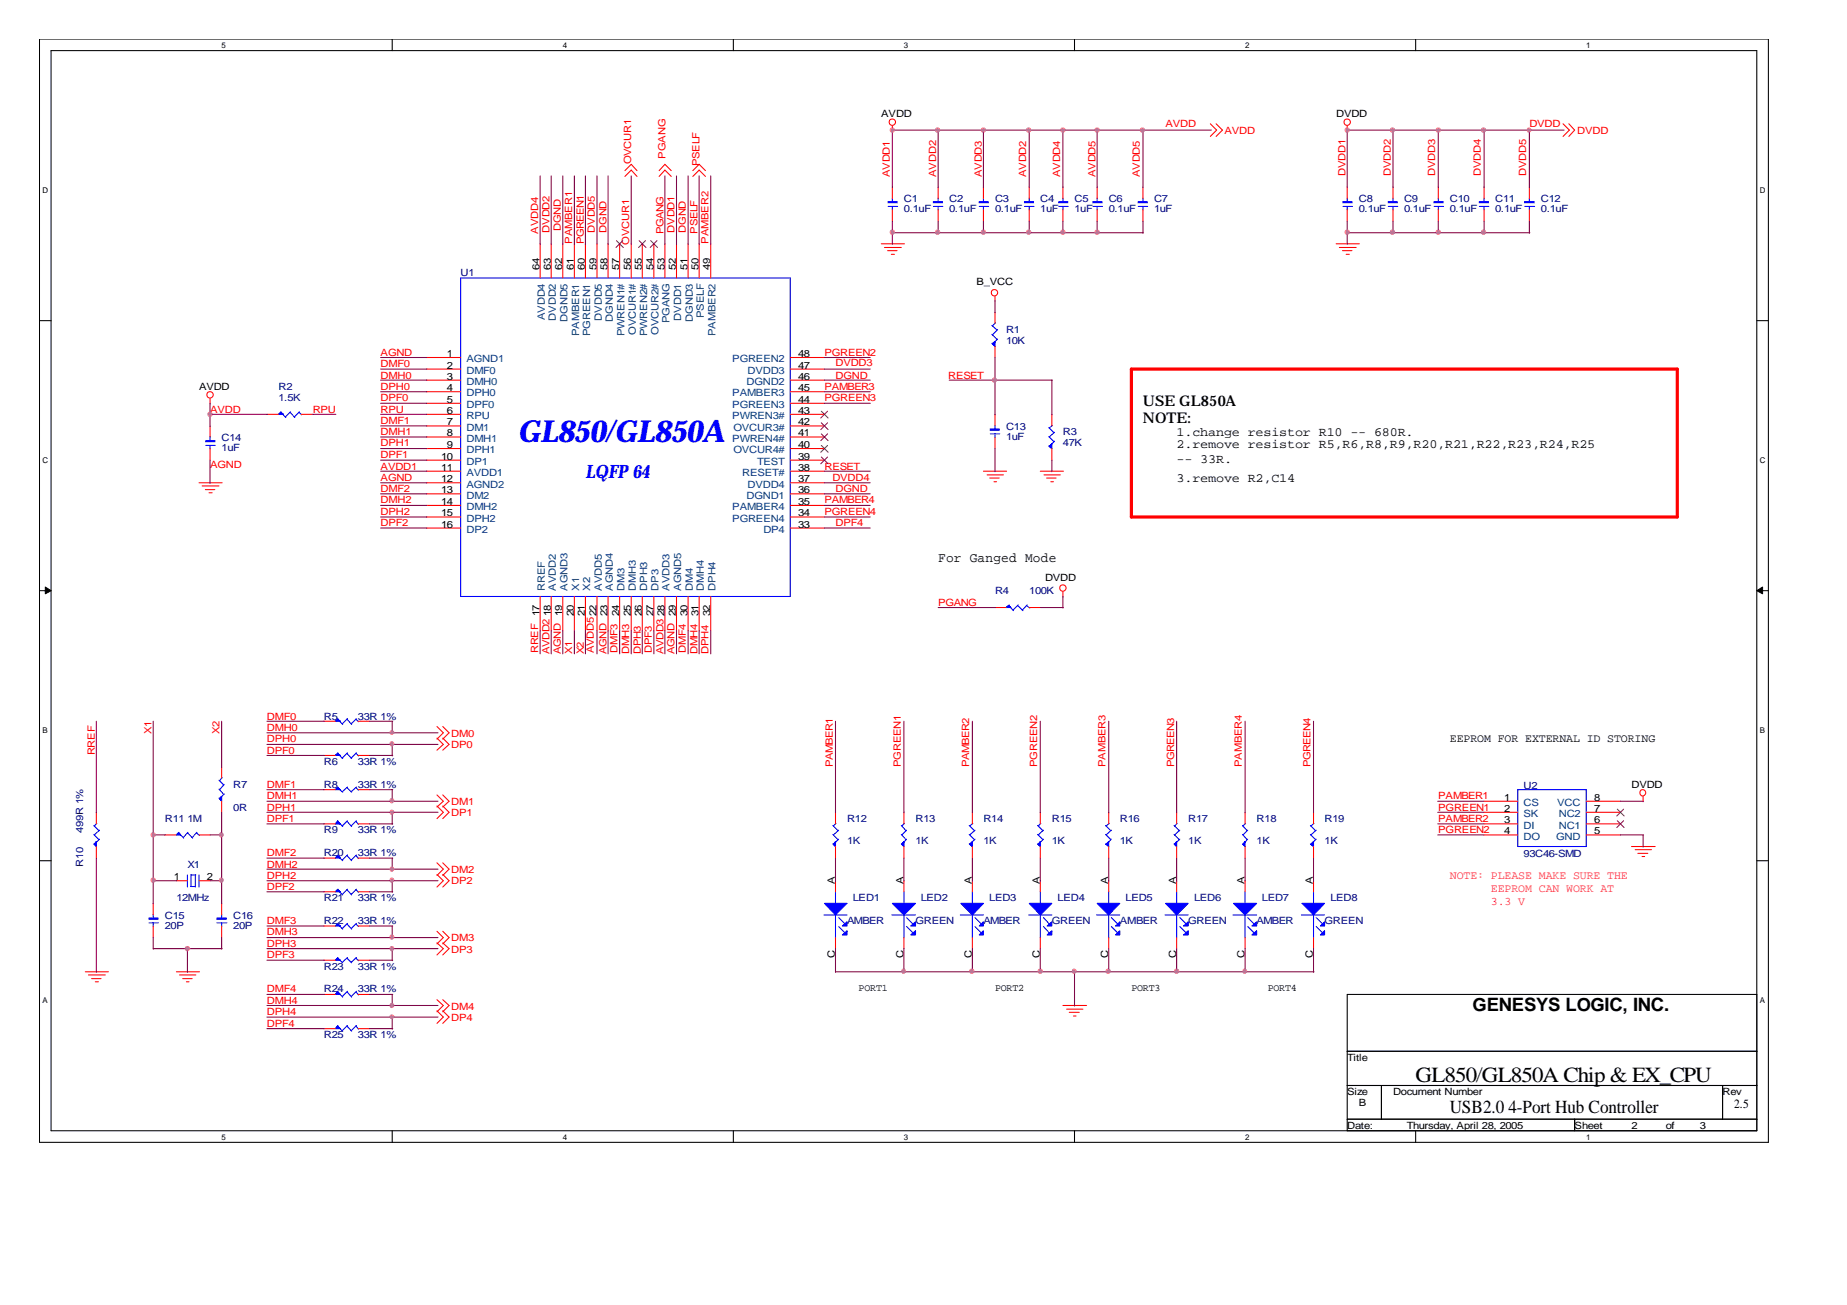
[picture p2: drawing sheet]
<svg xmlns="http://www.w3.org/2000/svg" width="297mm" height="210mm" viewBox="0 0 297 210" stroke-linecap="round" stroke-linejoin="round" font-family="sans-serif">
<defs><g id="words">
<text font-size="4.9" fill="#00f" x="83.2" y="71.1">GL850/GL850A</text>
<text font-size="3.5" x="227.7" y="174">GL850/GL850A Chip &amp; EX_CPU</text>
<text font-size="3" fill="#00f" x="94.1" y="76.8">LQFP 64</text>
<g font-size="3">
<text x="236.8" y="162.7">GENESYS LOGIC, INC.</text>
<text x="233.2" y="179.1">USB2.0</text>
<text x="242.6" y="179.1">4-Port Hub Controller</text>
</g>
<g font-size="2.4">
<text x="183.8" y="65.3">USE GL850A</text>
<text x="183.8" y="68">NOTE:</text>
</g>
<text font-size="2.2" x="150.9" y="90.4">For Ganged Mode</text>
<g font-size="2">
<text x="189.2" y="72">2.remove resistor R5,R6,R8,R9,R20,R21,R22,R23,R24,R25</text>
<text x="189.2" y="70.2">1.change resistor R10 -- 680R.</text>
<text x="189.2" y="77.5">3.remove R2,C14</text>
<text x="189.2" y="74.5">-- 33R.</text>
<text x="278.9" y="178.2">2.5</text>
</g>
<text font-size="1.9" x="233.2" y="119.4">EEPROM FOR EXTERNAL ID STORING</text>
<g font-size="1.9" fill="#ff0080">
<text x="233.2" y="141.3">NOTE: PLEASE MAKE SURE THE</text>
<text x="239.8" y="143.4">EEPROM CAN WORK AT</text>
<text x="239.8" y="145.6">3.3 V</text>
</g>
<g font-size="1.6">
<text x="141.7" y="18.8">AVDD</text>
<text x="214.9" y="18.8">DVDD</text>
<text x="86.8" y="43.4" transform="rotate(-90 86.8 43.4)">64</text>
<text x="88.6" y="43.4" transform="rotate(-90 88.6 43.4)">63</text>
<text x="90.4" y="43.4" transform="rotate(-90 90.4 43.4)">62</text>
<text x="92.3" y="43.4" transform="rotate(-90 92.3 43.4)">61</text>
<text x="94.1" y="43.4" transform="rotate(-90 94.1 43.4)">60</text>
<text x="95.9" y="43.4" transform="rotate(-90 95.9 43.4)">59</text>
<text x="97.7" y="43.4" transform="rotate(-90 97.7 43.4)">58</text>
<text x="99.6" y="43.4" transform="rotate(-90 99.6 43.4)">57</text>
<text x="101.4" y="43.4" transform="rotate(-90 101.4 43.4)">56</text>
<text x="103.2" y="43.4" transform="rotate(-90 103.2 43.4)">55</text>
<text x="105.1" y="43.4" transform="rotate(-90 105.1 43.4)">54</text>
<text x="106.8" y="43.4" transform="rotate(-90 106.8 43.4)">53</text>
<text x="108.7" y="43.4" transform="rotate(-90 108.7 43.4)">52</text>
<text x="110.6" y="43.4" transform="rotate(-90 110.6 43.4)">51</text>
<text x="112.4" y="43.4" transform="rotate(-90 112.4 43.4)">50</text>
<text x="114.2" y="43.4" transform="rotate(-90 114.2 43.4)">49</text>
<text x="157.1" y="45.9">B_VCC</text>
<text x="71.9" y="57.4">1</text>
<text x="71.9" y="59.3">2</text>
<text x="128.4" y="59.3">47</text>
<text x="128.4" y="57.4">48</text>
<text x="32" y="62.7">AVDD</text>
<text x="71.9" y="61.1">3</text>
<text x="71.9" y="62.9">4</text>
<text x="71.9" y="64.8">5</text>
<text x="128.4" y="64.8">44</text>
<text x="128.4" y="62.9">45</text>
<text x="128.4" y="61.1">46</text>
<text x="71.9" y="66.6">6</text>
<text x="71.9" y="68.4">7</text>
<text x="71.9" y="70.2">8</text>
<text x="128.4" y="70.2">41</text>
<text x="128.4" y="68.4">42</text>
<text x="128.4" y="66.6">43</text>
<text x="71" y="73.9">10</text>
<text x="71" y="75.7">11</text>
<text x="71" y="77.6">12</text>
<text x="71.9" y="72.1">9</text>
<text x="128.4" y="77.6">37</text>
<text x="128.4" y="75.7">38</text>
<text x="128.4" y="73.9">39</text>
<text x="128.4" y="72.1">40</text>
<text x="71" y="79.3">13</text>
<text x="71" y="81.2">14</text>
<text x="71" y="83.1">15</text>
<text x="128.4" y="83.1">34</text>
<text x="128.4" y="81.2">35</text>
<text x="128.4" y="79.3">36</text>
<text x="71" y="84.9">16</text>
<text x="128.4" y="84.9">33</text>
<text x="168.1" y="93.4">DVDD</text>
<text x="88.6" y="99.2" transform="rotate(-90 88.6 99.2)">18</text>
<text x="92.3" y="99.2" transform="rotate(-90 92.3 99.2)">20</text>
<text x="94.1" y="99.2" transform="rotate(-90 94.1 99.2)">21</text>
<text x="95.9" y="99.2" transform="rotate(-90 95.9 99.2)">22</text>
<text x="99.6" y="99.2" transform="rotate(-90 99.6 99.2)">24</text>
<text x="101.4" y="99.2" transform="rotate(-90 101.4 99.2)">25</text>
<text x="103.2" y="99.2" transform="rotate(-90 103.2 99.2)">26</text>
<text x="105.1" y="99.2" transform="rotate(-90 105.1 99.2)">27</text>
<text x="106.8" y="99.2" transform="rotate(-90 106.8 99.2)">28</text>
<text x="110.6" y="99.2" transform="rotate(-90 110.6 99.2)">30</text>
<text x="112.4" y="99.2" transform="rotate(-90 112.4 99.2)">31</text>
<text x="114.2" y="99.2" transform="rotate(-90 114.2 99.2)">32</text>
<text x="241.9" y="130.6">2</text>
<text x="241.9" y="128.8">1</text>
<text x="256.4" y="128.8">8</text>
<text x="256.4" y="130.6">7</text>
<text x="262.4" y="126.7">DVDD</text>
<text x="241.9" y="132.4">3</text>
<text x="241.9" y="134.2">4</text>
<text x="256.4" y="134.2">5</text>
<text x="256.4" y="132.4">6</text>
<text x="27.9" y="141.6">1</text>
<text x="33.3" y="141.6">2</text>
<text x="134.3" y="142.2" transform="rotate(-90 134.3 142.2)">A</text>
<text x="145.3" y="142.2" transform="rotate(-90 145.3 142.2)">A</text>
<text x="156.3" y="142.2" transform="rotate(-90 156.3 142.2)">A</text>
<text x="167.2" y="142.2" transform="rotate(-90 167.2 142.2)">A</text>
<text x="178.2" y="142.2" transform="rotate(-90 178.2 142.2)">A</text>
<text x="189.1" y="142.2" transform="rotate(-90 189.1 142.2)">A</text>
<text x="200.2" y="142.2" transform="rotate(-90 200.2 142.2)">A</text>
<text x="211.2" y="142.2" transform="rotate(-90 211.2 142.2)">A</text>
<text x="134.3" y="154" transform="rotate(-90 134.3 154)">C</text>
<text x="145.3" y="154" transform="rotate(-90 145.3 154)">C</text>
<text x="156.3" y="154" transform="rotate(-90 156.3 154)">C</text>
<text x="167.2" y="154" transform="rotate(-90 167.2 154)">C</text>
<text x="178.2" y="154" transform="rotate(-90 178.2 154)">C</text>
<text x="189.1" y="154" transform="rotate(-90 189.1 154)">C</text>
<text x="200.2" y="154" transform="rotate(-90 200.2 154)">C</text>
<text x="211.2" y="154" transform="rotate(-90 211.2 154)">C</text>
<text x="138.1" y="159.4">PORT1</text>
<text x="160" y="159.4">PORT2</text>
<text x="181.9" y="159.4">PORT3</text>
<text x="203.9" y="159.4">PORT4</text>
<text x="216.7" y="170.6">Title</text>
<text x="216.7" y="176.1">Size</text>
<text x="218.5" y="177.9">B</text>
<text x="224" y="176.1">Document Number</text>
<text x="277" y="176.1">Rev</text>
<text x="216.7" y="181.5">Date:</text>
<text x="226.2" y="181.5">Thursday, April 28, 2005</text>
<text x="253.2" y="181.5">Sheet</text>
<text x="262.4" y="181.5">2</text>
<text x="267.9" y="181.5">of</text>
<text x="273.4" y="181.5">3</text>
</g>
<g font-size="1.6" fill="#f00">
<text x="187.5" y="20.4">AVDD</text>
<text x="196.9" y="21.5">AVDD</text>
<text x="246" y="20.4">DVDD</text>
<text x="253.7" y="21.5">DVDD</text>
<text x="101.5" y="26.4" transform="rotate(-90 101.5 26.4)">OVCUR1</text>
<text x="107" y="25.5" transform="rotate(-90 107 25.5)">PGANG</text>
<text x="112.5" y="26.8" transform="rotate(-90 112.5 26.8)">PSELF</text>
<text x="143.1" y="28.5" transform="rotate(-90 143.1 28.5)">AVDD1</text>
<text x="150.5" y="28.5" transform="rotate(-90 150.5 28.5)">AVDD2</text>
<text x="157.9" y="28.5" transform="rotate(-90 157.9 28.5)">AVDD3</text>
<text x="165" y="28.5" transform="rotate(-90 165 28.5)">AVDD2</text>
<text x="170.5" y="28.5" transform="rotate(-90 170.5 28.5)">AVDD4</text>
<text x="176.2" y="28.5" transform="rotate(-90 176.2 28.5)">AVDD5</text>
<text x="183.3" y="28.5" transform="rotate(-90 183.3 28.5)">AVDD5</text>
<text x="216.4" y="28.3" transform="rotate(-90 216.4 28.3)">DVDD1</text>
<text x="223.7" y="28.3" transform="rotate(-90 223.7 28.3)">DVDD2</text>
<text x="230.8" y="28.3" transform="rotate(-90 230.8 28.3)">DVDD3</text>
<text x="238.2" y="28.3" transform="rotate(-90 238.2 28.3)">DVDD4</text>
<text x="245.4" y="28.3" transform="rotate(-90 245.4 28.3)">DVDD5</text>
<text x="86.5" y="37.6" transform="rotate(-90 86.5 37.6)">AVDD4</text>
<text x="88.4" y="37.4" transform="rotate(-90 88.4 37.4)">DVDD2</text>
<text x="90.2" y="37.2" transform="rotate(-90 90.2 37.2)">DGND</text>
<text x="92" y="39.2" transform="rotate(-90 92 39.2)">PAMBER1</text>
<text x="93.9" y="39.2" transform="rotate(-90 93.9 39.2)">PGREEN1</text>
<text x="95.7" y="37.4" transform="rotate(-90 95.7 37.4)">DVDD5</text>
<text x="97.5" y="37.4" transform="rotate(-90 97.5 37.4)">DGND</text>
<text x="101.2" y="39.4" transform="rotate(-90 101.2 39.4)">OVCUR1</text>
<text x="106.7" y="37.6" transform="rotate(-90 106.7 37.6)">PGANG</text>
<text x="108.5" y="37.4" transform="rotate(-90 108.5 37.4)">DVDD1</text>
<text x="110.3" y="37.4" transform="rotate(-90 110.3 37.4)">DGND</text>
<text x="112.2" y="37.6" transform="rotate(-90 112.2 37.6)">PSELF</text>
<text x="114" y="39.2" transform="rotate(-90 114 39.2)">PAMBER2</text>
<text x="61.2" y="59">DMF0</text>
<text x="61.2" y="57.2">AGND</text>
<text x="132.6" y="57.2">PGREEN2</text>
<text x="134.4" y="58.9">DVDD3</text>
<text x="61.2" y="60.9">DMH0</text>
<text x="61.2" y="64.5">DPF0</text>
<text x="61.2" y="62.7">DPH0</text>
<text x="132.6" y="62.7">PAMBER3</text>
<text x="132.6" y="64.5">PGREEN3</text>
<text x="134.4" y="60.9">DGND</text>
<text x="152.5" y="60.9">RESET</text>
<text x="33.8" y="66.4">AVDD</text>
<text x="50.3" y="66.4">RPU</text>
<text x="61.2" y="66.4">RPU</text>
<text x="61.2" y="70">DMH1</text>
<text x="61.2" y="68.2">DMF1</text>
<text x="61.2" y="71.8">DPH1</text>
<text x="33.8" y="75.3">AGND</text>
<text x="61.2" y="77.3">AGND</text>
<text x="61.2" y="73.7">DPF1</text>
<text x="61.2" y="75.5">AVDD1</text>
<text x="132.6" y="75.5">RESET</text>
<text x="133.9" y="77.3">DVDD4</text>
<text x="61.2" y="79.2">DMF2</text>
<text x="61.2" y="81">DMH2</text>
<text x="61.2" y="82.8">DPH2</text>
<text x="132.6" y="82.8">PGREEN4</text>
<text x="132.6" y="81">PAMBER4</text>
<text x="134.4" y="79.2">DGND</text>
<text x="61.2" y="84.7">DPF2</text>
<text x="134.4" y="84.7">DPF4</text>
<text x="150.9" y="97.5">PGANG</text>
<text x="86.5" y="105.1" transform="rotate(-90 86.5 105.1)">RREF 17</text>
<text x="88.4" y="105.3" transform="rotate(-90 88.4 105.3)">AVDD2</text>
<text x="90.2" y="105.3" transform="rotate(-90 90.2 105.3)">AGND 19</text>
<text x="92" y="105.3" transform="rotate(-90 92 105.3)">X1</text>
<text x="93.9" y="105.3" transform="rotate(-90 93.9 105.3)">X2</text>
<text x="95.5" y="105.1" transform="rotate(-90 95.5 105.1)">AVDD5</text>
<text x="97.5" y="105.3" transform="rotate(-90 97.5 105.3)">AGND 23</text>
<text x="99.3" y="105.1" transform="rotate(-90 99.3 105.1)">DMF3</text>
<text x="101.2" y="105.3" transform="rotate(-90 101.2 105.3)">DMH3</text>
<text x="103" y="105.3" transform="rotate(-90 103 105.3)">DPH3</text>
<text x="104.8" y="105.1" transform="rotate(-90 104.8 105.1)">DPF3</text>
<text x="106.7" y="105.3" transform="rotate(-90 106.7 105.3)">AVDD3</text>
<text x="108.5" y="105.3" transform="rotate(-90 108.5 105.3)">AGND 29</text>
<text x="110.3" y="105.1" transform="rotate(-90 110.3 105.1)">DMF4</text>
<text x="112.2" y="105.3" transform="rotate(-90 112.2 105.3)">DMH4</text>
<text x="114" y="105.3" transform="rotate(-90 114 105.3)">DPH4</text>
<text x="24.4" y="118" transform="rotate(-90 24.4 118)">X1</text>
<text x="35.3" y="118" transform="rotate(-90 35.3 118)">X2</text>
<text x="42.9" y="119.4">DPH0</text>
<text x="42.9" y="115.8">DMF0</text>
<text x="42.9" y="117.5">DMH0</text>
<text x="72.6" y="118.5">DM0</text>
<text x="15.2" y="121.5" transform="rotate(-90 15.2 121.5)">RREF</text>
<text x="42.9" y="121.3">DPF0</text>
<text x="72.6" y="120.3">DP0</text>
<text x="133.9" y="123.4" transform="rotate(-90 133.9 123.4)">PAMBER1</text>
<text x="144.9" y="123.4" transform="rotate(-90 144.9 123.4)">PGREEN1</text>
<text x="155.9" y="123.4" transform="rotate(-90 155.9 123.4)">PAMBER2</text>
<text x="166.8" y="123.4" transform="rotate(-90 166.8 123.4)">PGREEN2</text>
<text x="177.8" y="123.4" transform="rotate(-90 177.8 123.4)">PAMBER3</text>
<text x="188.8" y="123.4" transform="rotate(-90 188.8 123.4)">PGREEN3</text>
<text x="199.7" y="123.4" transform="rotate(-90 199.7 123.4)">PAMBER4</text>
<text x="210.7" y="123.4" transform="rotate(-90 210.7 123.4)">PGREEN4</text>
<text x="42.9" y="126.7">DMF1</text>
<text x="42.9" y="130.4">DPH1</text>
<text x="42.9" y="128.5">DMH1</text>
<text x="72.6" y="131.2">DP1</text>
<text x="72.6" y="129.5">DM1</text>
<text x="231.3" y="128.5">PAMBER1</text>
<text x="231.3" y="130.4">PGREEN1</text>
<text x="42.9" y="137.7">DMF2</text>
<text x="42.9" y="132.2">DPF1</text>
<text x="231.3" y="132.2">PAMBER2</text>
<text x="231.3" y="134">PGREEN2</text>
<text x="42.9" y="143.2">DPF2</text>
<text x="42.9" y="141.3">DPH2</text>
<text x="42.9" y="139.5">DMH2</text>
<text x="72.6" y="140.4">DM2</text>
<text x="72.6" y="142.3">DP2</text>
<text x="42.9" y="148.7">DMF3</text>
<text x="42.9" y="154.1">DPF3</text>
<text x="42.9" y="150.5">DMH3</text>
<text x="42.9" y="152.3">DPH3</text>
<text x="72.6" y="153.3">DP3</text>
<text x="72.6" y="151.4">DM3</text>
<text x="42.9" y="159.6">DMF4</text>
<text x="42.9" y="161.5">DMH4</text>
<text x="42.9" y="165.1">DPF4</text>
<text x="42.9" y="163.3">DPH4</text>
<text x="72.6" y="164.2">DP4</text>
<text x="72.6" y="162.4">DM4</text>
</g>
<g font-size="1.6" fill="#000080">
<text x="145.4" y="32.5">C1</text>
<text x="145.4" y="34.1">0.1uF</text>
<text x="152.7" y="32.5">C2</text>
<text x="152.7" y="34.1">0.1uF</text>
<text x="160" y="32.5">C3</text>
<text x="160" y="34.1">0.1uF</text>
<text x="167.3" y="32.5">C4</text>
<text x="167.3" y="34.1">1uF</text>
<text x="172.8" y="32.5">C5</text>
<text x="172.8" y="34.1">1uF</text>
<text x="178.3" y="32.5">C6</text>
<text x="178.3" y="34.1">0.1uF</text>
<text x="185.6" y="32.5">C7</text>
<text x="185.6" y="34.1">1uF</text>
<text x="218.5" y="32.5">C8</text>
<text x="218.5" y="34.1">0.1uF</text>
<text x="225.8" y="32.5">C9</text>
<text x="225.8" y="34.1">0.1uF</text>
<text x="233.2" y="32.5">C10</text>
<text x="233.2" y="34.1">0.1uF</text>
<text x="240.5" y="32.5">C11</text>
<text x="240.5" y="34.1">0.1uF</text>
<text x="247.8" y="32.5">C12</text>
<text x="247.8" y="34.1">0.1uF</text>
<text x="74.1" y="44.4">U1</text>
<text x="161.8" y="53.5">R1</text>
<text x="161.8" y="55.4">10K</text>
<text x="44.8" y="62.7">R2</text>
<text x="44.8" y="64.5">1.5K</text>
<text x="35.6" y="71">C14</text>
<text x="161.8" y="69.1">C13</text>
<text x="161.8" y="70.7">1uF</text>
<text x="170.9" y="70">R3</text>
<text x="170.9" y="71.8">47K</text>
<text x="35.6" y="72.6">1uF</text>
<text x="160" y="95.6">R4</text>
<text x="165.5" y="95.6">100K</text>
<text x="52.1" y="115.8">R5</text>
<text x="57.6" y="115.8">33R 1%</text>
<text x="52.1" y="123">R6</text>
<text x="57.6" y="123">33R 1%</text>
<text x="37.5" y="126.7">R7</text>
<text x="37.5" y="130.4">0R</text>
<text x="52.1" y="126.7">R8</text>
<text x="57.6" y="126.7">33R 1%</text>
<text x="245" y="126.9">U2</text>
<text x="13.4" y="134" transform="rotate(-90 13.4 134)">499R 1%</text>
<text x="26.5" y="132.2">R11</text>
<text x="30.1" y="132.2">1M</text>
<text x="52.1" y="134">R9</text>
<text x="52.1" y="137.7">R20</text>
<text x="57.6" y="134">33R 1%</text>
<text x="57.6" y="137.7">33R 1%</text>
<text x="136.2" y="132.2">R12</text>
<text x="136.2" y="135.8">1K</text>
<text x="147.2" y="132.2">R13</text>
<text x="147.2" y="135.8">1K</text>
<text x="158.2" y="132.2">R14</text>
<text x="158.2" y="135.8">1K</text>
<text x="169.2" y="132.2">R15</text>
<text x="169.2" y="135.8">1K</text>
<text x="180.1" y="132.2">R16</text>
<text x="180.1" y="135.8">1K</text>
<text x="191.1" y="132.2">R17</text>
<text x="191.1" y="135.8">1K</text>
<text x="202.1" y="132.2">R18</text>
<text x="202.1" y="135.8">1K</text>
<text x="213" y="132.2">R19</text>
<text x="213" y="135.8">1K</text>
<text x="245" y="137.9">93C46-SMD</text>
<text x="13.4" y="139.5" transform="rotate(-90 13.4 139.5)">R10</text>
<text x="30.1" y="139.5">X1</text>
<text x="26.5" y="147.8">C15</text>
<text x="26.5" y="149.4">20P</text>
<text x="28.4" y="145">12MHz</text>
<text x="37.5" y="147.8">C16</text>
<text x="37.5" y="149.4">20P</text>
<text x="52.1" y="145">R21</text>
<text x="52.1" y="148.7">R22</text>
<text x="57.6" y="145">33R 1%</text>
<text x="57.6" y="148.7">33R 1%</text>
<text x="136.2" y="148.7">AMBER</text>
<text x="137.2" y="145">LED1</text>
<text x="147.2" y="148.7">GREEN</text>
<text x="148.1" y="145">LED2</text>
<text x="158.2" y="148.7">AMBER</text>
<text x="159.1" y="145">LED3</text>
<text x="169.2" y="148.7">GREEN</text>
<text x="170.1" y="145">LED4</text>
<text x="180.1" y="148.7">AMBER</text>
<text x="181" y="145">LED5</text>
<text x="191.1" y="148.7">GREEN</text>
<text x="192" y="145">LED6</text>
<text x="202.1" y="148.7">AMBER</text>
<text x="202.9" y="145">LED7</text>
<text x="213" y="148.7">GREEN</text>
<text x="214" y="145">LED8</text>
<text x="52.1" y="156">R23</text>
<text x="57.6" y="156">33R 1%</text>
<text x="52.1" y="159.6">R24</text>
<text x="57.6" y="159.6">33R 1%</text>
<text x="52.1" y="167">R25</text>
<text x="57.6" y="167">33R 1%</text>
</g>
<g font-size="1.6" fill="#004080">
<text x="87.6" y="51.5" transform="rotate(-90 87.6 51.5)">AVDD4</text>
<text x="89.4" y="51.6" transform="rotate(-90 89.4 51.6)">DVDD2</text>
<text x="91.3" y="51.7" transform="rotate(-90 91.3 51.7)">DGND5</text>
<text x="96.8" y="51.6" transform="rotate(-90 96.8 51.6)">DVDD5</text>
<text x="98.6" y="51.7" transform="rotate(-90 98.6 51.7)">DGND4</text>
<text x="102.3" y="53.9" transform="rotate(-90 102.3 53.9)">OVCUR1#</text>
<text x="105.9" y="53.9" transform="rotate(-90 105.9 53.9)">OVCUR2#</text>
<text x="107.7" y="52" transform="rotate(-90 107.7 52)">PGANG</text>
<text x="109.6" y="51.6" transform="rotate(-90 109.6 51.6)">DVDD1</text>
<text x="111.4" y="51.7" transform="rotate(-90 111.4 51.7)">DGND3</text>
<text x="113.2" y="51.2" transform="rotate(-90 113.2 51.2)">PSELF</text>
<text x="75" y="58.3">AGND1</text>
<text x="93.1" y="54" transform="rotate(-90 93.1 54)">PAMBER1</text>
<text x="94.9" y="54" transform="rotate(-90 94.9 54)">PGREEN1</text>
<text x="100.4" y="54" transform="rotate(-90 100.4 54)">PWREN1#</text>
<text x="104.1" y="54" transform="rotate(-90 104.1 54)">PWREN2#</text>
<text x="115.1" y="54" transform="rotate(-90 115.1 54)">PAMBER2</text>
<text x="117.8" y="58.3">PGREEN2</text>
<text x="75" y="60.1">DMF0</text>
<text x="75" y="61.9">DMH0</text>
<text x="75" y="63.8">DPH0</text>
<text x="75" y="65.6">DPF0</text>
<text x="117.8" y="65.6">PGREEN3</text>
<text x="117.8" y="63.8">PAMBER3</text>
<text x="120.1" y="61.9">DGND2</text>
<text x="120.2" y="60.1">DVDD3</text>
<text x="75" y="67.4">RPU</text>
<text x="75" y="69.3">DM1</text>
<text x="75" y="71">DMH1</text>
<text x="117.8" y="71">PWREN4#</text>
<text x="117.8" y="67.4">PWREN3#</text>
<text x="117.9" y="69.3">OVCUR3#</text>
<text x="75" y="72.9">DPH1</text>
<text x="75" y="74.8">DP1</text>
<text x="75" y="76.6">AVDD1</text>
<text x="117.9" y="72.9">OVCUR4#</text>
<text x="119.4" y="76.6">RESET#</text>
<text x="121.8" y="74.8">TEST</text>
<text x="75" y="78.4">AGND2</text>
<text x="75" y="80.2">DM2</text>
<text x="75" y="82.1">DMH2</text>
<text x="75" y="83.9">DPH2</text>
<text x="117.8" y="83.9">PGREEN4</text>
<text x="117.8" y="82.1">PAMBER4</text>
<text x="120.1" y="80.2">DGND1</text>
<text x="120.2" y="78.4">DVDD4</text>
<text x="75" y="85.7">DP2</text>
<text x="122.8" y="85.7">DP4</text>
<text x="87.6" y="95" transform="rotate(-90 87.6 95)">RREF</text>
<text x="89.4" y="95" transform="rotate(-90 89.4 95)">AVDD2</text>
<text x="91.3" y="95" transform="rotate(-90 91.3 95)">AGND3</text>
<text x="93.1" y="95" transform="rotate(-90 93.1 95)">X1</text>
<text x="94.9" y="95" transform="rotate(-90 94.9 95)">X2</text>
<text x="96.8" y="95" transform="rotate(-90 96.8 95)">AVDD5</text>
<text x="98.6" y="95" transform="rotate(-90 98.6 95)">AGND4</text>
<text x="100.4" y="95" transform="rotate(-90 100.4 95)">DM3</text>
<text x="102.3" y="95" transform="rotate(-90 102.3 95)">DMH3</text>
<text x="104.1" y="95" transform="rotate(-90 104.1 95)">DPH3</text>
<text x="105.9" y="95" transform="rotate(-90 105.9 95)">DP3</text>
<text x="107.7" y="95" transform="rotate(-90 107.7 95)">AVDD3</text>
<text x="109.6" y="95" transform="rotate(-90 109.6 95)">AGND5</text>
<text x="111.4" y="95" transform="rotate(-90 111.4 95)">DM4</text>
<text x="113.2" y="95" transform="rotate(-90 113.2 95)">DMH4</text>
<text x="115.1" y="95" transform="rotate(-90 115.1 95)">DPH4</text>
<text x="245" y="131.4">SK</text>
<text x="245" y="129.6">CS</text>
<text x="250.4" y="129.6">VCC</text>
<text x="250.7" y="131.4">NC2</text>
<text x="245" y="133.3">DI</text>
<text x="245" y="135.1">DO</text>
<text x="250.3" y="135.1">GND</text>
<text x="250.7" y="133.3">NC1</text>
</g>
<g font-size="1.3">
<text x="35.6" y="7.7">5</text>
<text x="90.5" y="7.7">4</text>
<text x="145.4" y="7.7">3</text>
<text x="200.2" y="7.7">2</text>
<text x="255.1" y="7.7">1</text>
<text x="6.9" y="31">D</text>
<text x="283" y="31">D</text>
<text x="6.9" y="74.4">C</text>
<text x="283" y="74.4">C</text>
<text x="6.9" y="117.9">B</text>
<text x="283" y="117.9">B</text>
<text x="6.9" y="161.3">A</text>
<text x="283" y="161.3">A</text>
<text x="35.6" y="183.3">5</text>
<text x="90.5" y="183.3">4</text>
<text x="145.4" y="183.3">3</text>
<text x="200.2" y="183.3">2</text>
<text x="255.1" y="183.3">1</text>
</g>
</g></defs>
<path d="M6.3 6.3h278.1v177.4h-278.1zM8.2 8.1h274.3v173.8h-274.3z" fill="none" stroke="#000" stroke-width=".17"/>
<g fill="#fff">
<path d="M35.6 6.5h.7v1.5h-.7z"/>
<path d="M35.6 182.1h.7v1.5h-.7z"/>
</g>
<path d="M63.1 6.3v1.8M63.1 181.9v1.8" fill="none" stroke="#000" stroke-width=".17"/>
<g fill="#fff">
<path d="M90.5 6.5h.7v1.5h-.7z"/>
<path d="M90.5 182.1h.7v1.5h-.7z"/>
</g>
<path d="M117.9 6.3v1.8M117.9 181.9v1.8" fill="none" stroke="#000" stroke-width=".17"/>
<g fill="#fff">
<path d="M145.4 6.5h.6v1.5h-.6z"/>
<path d="M145.4 182.1h.6v1.5h-.6z"/>
</g>
<path d="M172.8 6.3v1.8M172.8 181.9v1.8" fill="none" stroke="#000" stroke-width=".17"/>
<g fill="#fff">
<path d="M200.2 6.5h.7v1.5h-.7z"/>
<path d="M200.2 182.1h.7v1.5h-.7z"/>
</g>
<path d="M227.7 6.3v1.8M227.7 181.9v1.8" fill="none" stroke="#000" stroke-width=".17"/>
<g fill="#fff">
<path d="M255.1 6.5h.7v1.5h-.7z"/>
<path d="M255.1 182.1h.7v1.5h-.7z"/>
<path d="M6.9 29.8h.9v1.5h-.9z"/>
<path d="M283 29.8h1v1.5h-1z"/>
<path d="M6.9 73.3h.9v1.4h-.9z"/>
<path d="M283 73.3h1v1.4h-1z"/>
</g>
<path d="M6.3 51.6h1.9M282.5 51.6h1.9" fill="none" stroke="#000" stroke-width=".17"/>
<g fill="#fff">
<path d="M6.9 116.7h.8v1.4h-.8z"/>
<path d="M283 116.7h.9v1.4h-.9z"/>
</g>
<path d="M6.3 95h1.9M282.5 95h1.9" fill="none" stroke="#000" stroke-width=".17"/>
<g fill="#000" stroke="#000" stroke-width=".16">
<path d="M7.3 94.4l.9 .6-.9 .5z" fill-rule="evenodd"/>
<path d="M282.5 95l1-.6v1.1z" fill-rule="evenodd"/>
</g>
<g fill="#fff">
<path d="M6.9 160.1h.7v1.5h-.7z"/>
<path d="M283 160.1h.8v1.5h-.8z"/>
</g>
<path d="M6.3 138.4h1.9M282.5 138.4h1.9M216.7 159.9h65.8v22h-65.8zM216.7 169.1h65.8M216.7 174.6h65.8M222.2 174.6v5.4M277 174.6v5.4M216.7 180h65.8M253.2 180v1.9" fill="none" stroke="#000" stroke-width=".17"/>
<path d="M181.9 59.4h87.8v23.8h-87.8z" fill="none" stroke="#f00" stroke-width=".51"/>
<g fill="none" stroke="#f00" stroke-width=".17">
<path d="M194.6 19.9l1.1 1-1.1 1M195.6 19.9l1 1-1 1M251.4 19.9l1 1-1 1M252.3 19.9l.9 1-.9 1M86.9 39.2v5.5M88.6 39.2v5.5M90.5 39.2v5.5M92.4 39.2v5.5M94.1 39.2v5.5M96 39.2v5.5M97.8 39.2v5.5M99.7 39.2v5.5"/>
<path d="M100.5 27.4l1-1 .9 1M100.5 28.4l1-1 .9 1M101.5 39.2v5.5M103.3 39.2v5.5M105.2 39.2v5.5M106 27.4l.9-1 1 1M106 28.4l.9-1 1 1M106.9 39.2v5.5M108.8 39.2v5.5M110.7 39.2v5.5M111.4 27.4l1-1 1.1 1M111.4 28.4l1-1 1.1 1"/>
<path d="M112.4 39.2v5.5M114.3 39.2v5.5M141.7 39.2h3.8M142.2 39.8h2.7M143.5 20.2v.8M143.5 30.1v1.8M143.5 33.7v1.9M150.9 30.1v1.8M150.9 33.7v1.9M158.2 30.1v1.8M158.2 33.7v1.9M165.5 30.1v1.8"/>
<path d="M165.5 33.7v1.9M170.9 30.1v1.8M170.9 33.7v1.9M176.4 30.1v1.8M176.4 33.7v1.9M183.8 30.1v1.8M183.8 33.7v1.9M214.9 39.2h3.7M215.4 39.8h2.7M216.7 20.2v.8M216.7 30.1v1.8M216.7 33.7v1.9"/>
<path d="M224 30.1v1.8M224 33.7v1.9M231.3 30.1v1.8M231.3 33.7v1.9M238.7 30.1v1.8M238.7 33.7v1.9M246 30.1v1.8M246 33.7v1.9M68.6 57.5h5.5M68.6 59.4h5.5M127.1 57.5h5.5M127.1 59.4h5.5"/>
<path d="M142.7 40.3h1.6M143.3 40.9h.5M160 47.7v.7M160 50.2v1.8M160 55.7v1.8M215.9 40.3h1.5M216.5 40.9h.5M32 77.7h3.7M32.5 78.2h2.7M33 78.8h1.5M33.6 79.3h.5M33.8 64.1v.9"/>
<path d="M33.8 68.5v1.8M33.8 72.2v1.8M42.9 66.6h1.9M48.4 66.6h1.9M68.6 75.8h5.5M68.6 77.7h5.5M68.6 61.1h5.5M68.6 63h5.5M68.6 64.9h5.5M68.6 66.6h5.5M68.6 68.5h5.5M68.6 70.3h5.5"/>
<path d="M68.6 72.2h5.5M68.6 74h5.5M68.6 79.4h5.5M127.1 75.8h5.5M127.1 77.7h5.5M127.1 61.1h5.5M127.1 63h5.5M127.1 64.9h5.5M127.1 66.6h5.5M127.1 68.5h5.5M127.1 70.3h5.5M127.1 72.2h5.5"/>
<path d="M127.1 74h5.5M127.1 79.4h5.5M158.2 75.8h3.7M158.7 76.4h2.7M159.2 76.9h1.5M159.9 77.5h.4M160 66.6v1.9M160 70.3v1.9M167.3 75.8h3.7M167.9 76.4h2.6M168.3 76.9h1.5M169 77.5h.4"/>
<path d="M169.2 66.6v1.9M169.2 72.2v1.8M68.6 84.9h5.5M68.6 81.3h5.5M68.6 83.2h5.5M86.9 95.9v5.5M88.6 95.9v5.5M90.5 95.9v5.5M92.4 95.9v5.5M94.1 95.9v5.5M96 95.9v5.5M97.8 95.9v5.5"/>
<path d="M99.7 95.9v5.5M101.5 95.9v5.5M103.3 95.9v5.5M105.2 95.9v5.5M106.9 95.9v5.5M108.8 95.9v5.5M110.7 95.9v5.5M112.4 95.9v5.5M114.3 95.9v5.5M127.1 84.9h5.5M127.1 81.3h5.5M127.1 83.2h5.5"/>
<path d="M160 97.7h1.8M165.5 97.7h1.8M170.9 95.2v.8M52.1 116h1.8M57.6 116h1.8M70.3 118.7l1 1-1 1M70.3 116.9l1 1-1 1M71.2 118.7l1 1-1 1M71.2 116.9l1 1-1 1M15.5 130.7v1.8M15.5 136.2v1.8M26.5 134.3h1.9"/>
<path d="M32 134.3h1.8M35.6 123.4v1.8M35.6 128.9v1.8M52.1 132.5h1.8M52.1 121.5h1.8M52.1 127h1.8M52.1 138h1.8M57.6 132.5h1.8M57.6 121.5h1.8M57.6 127h1.8M57.6 138h1.8M70.3 138.8l1 1-1 1"/>
<path d="M70.3 129.6l1 1.1-1 1M70.3 127.9l1 1-1 .9M71.2 138.8l1 1-1 1M71.2 129.6l1 1.1-1 1M71.2 127.9l1 1-1 .9M134.4 130.7v1.8M134.4 136.2v1.8M145.4 130.7v1.8M145.4 136.2v1.8M156.4 130.7v1.8M156.4 136.2v1.8M167.3 130.7v1.8"/>
<path d="M167.3 136.2v1.8M178.3 130.7v1.8M178.3 136.2v1.8M189.2 130.7v1.8M189.2 136.2v1.8M200.2 130.7v1.8M200.2 136.2v1.8M211.2 130.7v1.8M211.2 136.2v1.8M238.7 134.3h5.4M238.7 132.5h5.4M238.7 130.7h5.4"/>
<path d="M238.7 128.9h5.4M255.1 134.3h5.5M255.1 132.5h5.5M255.1 130.7h5.5M255.1 128.9h5.5M262.4 136.2h3.8M263 136.7h2.6M263.4 137.3h1.6M264.1 137.8h.4M264.2 128.1v.9M13.7 156.3h3.7M14.2 156.8h2.7"/>
<path d="M14.7 157.4h1.6M15.3 157.9h.5M24.6 145.3v1.9M24.6 148.9v1.9M28.4 156.3h3.7M28.4 141.7h1.7M28.9 156.8h2.6M29.4 157.4h1.5M30 157.9h.4M32 141.7h1.8M35.6 145.3v1.9M35.6 148.9v1.9"/>
<path d="M52.1 159.9h1.8M52.1 143.4h1.8M52.1 148.9h1.8M52.1 154.4h1.8M57.6 159.9h1.8M57.6 143.4h1.8M57.6 148.9h1.8M57.6 154.4h1.8M70.3 140.6l1 1.1-1 1M70.3 151.7l1 .9-1 1M70.3 149.8l1 1-1 1M71.2 140.6l1 1.1-1 1"/>
<path d="M71.2 151.7l1 .9-1 1M71.2 149.8l1 1-1 1M134.4 141.7v1.7M134.4 150.8v1.8M145.4 141.7v1.7M145.4 150.8v1.8M156.4 141.7v1.7M156.4 150.8v1.8M167.3 141.7v1.7M167.3 150.8v1.8M178.3 141.7v1.7M178.3 150.8v1.8"/>
<path d="M189.2 141.7v1.7M189.2 150.8v1.8M200.2 141.7v1.7M200.2 150.8v1.8M211.2 141.7v1.7M211.2 150.8v1.8M52.1 165.5h1.8M57.6 165.5h1.8M70.3 162.6l1 1-1 1M70.3 160.8l1 .9-1 1M71.2 162.6l1 1-1 1M71.2 160.8l1 .9-1 1"/>
<path d="M170.9 161.7h3.9M171.5 162.3h2.7M172 162.8h1.6M172.6 163.4h.5"/>
<circle cx="143.5" cy="19.6" r=".52"/>
<circle cx="216.7" cy="19.6" r=".52"/>
<circle cx="159.9" cy="47.1" r=".52"/>
<circle cx="33.8" cy="63.5" r=".52"/>
<circle cx="170.9" cy="94.6" r=".52"/>
<circle cx="264.2" cy="127.5" r=".5"/>
</g>
<g fill="none" stroke="#00f" stroke-width=".17">
<path d="M142.8 33.2h1.6M143.5 31.8v.6M143.5 33.2v.6M150.1 33.2h1.5M150.9 31.8v.6M150.9 33.2v.6M157.5 33.2h1.5M158.2 31.8v.6M158.2 33.2v.6M164.8 33.2h1.5M165.5 31.8v.6M165.5 33.2v.6"/>
<path d="M170.3 33.2h1.5M170.9 31.8v.6M170.9 33.2v.6M175.8 33.2h1.5M176.4 31.8v.6M176.4 33.2v.6M183 33.2h1.6M183.8 31.8v.6M183.8 33.2v.6M216 33.2h1.5M216.7 31.8v.6M216.7 33.2v.6"/>
<path d="M223.3 33.2h1.5M224 31.8v.6M224 33.2v.6M230.6 33.2h1.6M231.3 31.8v.6M231.3 33.2v.6M237.9 33.2h1.5M238.7 31.8v.6M238.7 33.2v.6M245.2 33.2h1.6M246 31.8v.6M246 33.2v.6"/>
<path d="M74.1 44.7h53v51.2h-53zM159.5 55.2l.5 .5M159.5 53.8l.9 .8M159.5 52.3l.9 .8M160.1 51.9l-.5 .5M160.4 54.5l-.8 .8M160.4 53l-.8 .9M33.1 71.6h1.5M33.8 70.2v.7M33.8 71.6v.6M45.1 66.3l.9 .9M45.2 66.2l-.4 .4"/>
<path d="M46.7 66.3l.7 .9M46.7 66.2l-.8 .9M48.1 66.3l.4 .4M48.2 66.2l-.9 .9M159.3 69.8h1.5M160 68.4v.6M160 69.8v.6M168.7 71.7l.5 .5M168.7 70.2l.8 .8M168.7 68.8l.8 .8M169.2 68.4l-.5 .4M169.6 71l-.9 .8"/>
<path d="M169.6 69.5l-.9 .8M162.2 97.4l.8 .8M162.3 97.3l-.5 .4M163.7 97.4l.8 .8M163.7 97.3l-.8 .8M165.1 97.4l.5 .4M165.2 97.3l-.8 .8M54.3 115.7l.8 .8M54.4 115.6l-.5 .4M55.8 115.7l.8 .8M55.9 115.6l-.9 .8M57.2 115.7l.5 .4"/>
<path d="M57.3 115.6l-.8 .8M15.1 135.7l.4 .5M15.1 134.2l.8 .9M15.1 132.8l.8 .8M15.6 132.4l-.4 .5M16 135l-.8 .8M16 133.5l-.8 .8M28.7 134l.8 .8M28.8 133.9l-.4 .4M30.1 134l.9 .8M30.2 133.9l-.7 .8M31.6 134l.5 .4"/>
<path d="M31.7 133.9l-.8 .8M35.2 128.4l.4 .5M35.2 126.9l.8 .9M35.2 125.5l.8 .8M35.7 125.1l-.4 .5M36.1 127.7l-.8 .8M36.1 126.2l-.8 .8M54.3 121.2l.8 .8M54.3 126.7l.8 .7M54.3 132.1l.8 .8M54.3 137.6l.8 .8M54.4 121.1l-.5 .4"/>
<path d="M54.4 126.6l-.5 .4M54.4 132l-.5 .5M54.4 137.5l-.5 .5M55.8 121.2l.8 .8M55.8 126.7l.8 .7M55.8 132.1l.8 .8M55.8 137.6l.8 .8M55.9 121.1l-.9 .8M55.9 126.6l-.9 .8M55.9 132l-.9 .9M55.9 137.5l-.9 .9M57.2 121.2l.5 .4"/>
<path d="M57.2 126.7l.5 .4M57.2 132.1l.5 .5M57.2 137.6l.5 .5M57.3 121.1l-.8 .8M57.3 126.6l-.8 .8M57.3 132l-.8 .9M57.3 137.5l-.8 .9M133.9 135.7l.5 .5M133.9 134.2l.9 .9M133.9 132.8l.9 .8M134.5 132.4l-.5 .5M134.9 135l-.9 .8"/>
<path d="M134.9 133.5l-.9 .8M144.9 135.7l.5 .5M144.9 134.2l.8 .9M144.9 132.8l.8 .8M145.5 132.4l-.5 .5M145.8 135l-.8 .8M145.8 133.5l-.8 .8M155.9 135.7l.5 .5M155.9 134.2l.8 .9M155.9 132.8l.8 .8M156.5 132.4l-.5 .5M156.8 135l-.8 .8"/>
<path d="M156.8 133.5l-.8 .8M166.9 135.7l.4 .5M166.9 134.2l.8 .9M166.9 132.8l.8 .8M167.4 132.4l-.4 .5M167.8 135l-.8 .8M167.8 133.5l-.8 .8M177.8 135.7l.5 .5M177.8 134.2l.8 .9M177.8 132.8l.8 .8M178.4 132.4l-.5 .5M178.7 135l-.8 .8"/>
<path d="M178.7 133.5l-.8 .8M188.8 135.7l.4 .5M188.8 134.2l.9 .9M188.8 132.8l.9 .8M189.3 132.4l-.4 .5M189.7 135l-.8 .8M189.7 133.5l-.8 .8M199.8 135.7l.4 .5M199.8 134.2l.8 .9M199.8 132.8l.8 .8M200.3 132.4l-.4 .5M200.7 135l-.8 .8"/>
<path d="M200.7 133.5l-.8 .8M210.7 135.7l.5 .5M210.7 134.2l.9 .9M210.7 132.8l.9 .8M211.3 132.4l-.5 .5M211.7 135l-.9 .8M211.7 133.5l-.9 .8M244.1 127h11v9.2h-11zM24 148.4h1.5M24.6 147.1v.6M24.6 148.4v.6M30.1 140.7v2"/>
<path d="M30.6 142.6h.8M30.7 140.7h.8M30.7 140.6v2M31.4 140.7v2M32 140.7v2M34.9 148.4h1.6M35.6 147.1v.6M35.6 148.4v.6M54.3 159.5l.8 .9M54.3 143.1l.8 .8M54.3 148.6l.8 .9M54.3 154.1l.8 .8"/>
<path d="M54.4 159.4l-.5 .5M54.4 143l-.5 .4M54.4 148.5l-.5 .4M54.4 154l-.5 .4M55.8 159.5l.8 .9M55.8 143.1l.8 .8M55.8 148.6l.8 .9M55.8 154.1l.8 .8M55.9 159.4l-.9 .9M55.9 143l-.9 .9M55.9 148.5l-.9 .9M55.9 154l-.9 .8"/>
<path d="M57.2 159.5l.5 .5M57.2 143.1l.5 .4M57.2 148.6l.5 .4M57.2 154.1l.5 .4M57.3 159.4l-.8 .9M57.3 143l-.8 .9M57.3 148.5l-.8 .9M57.3 154l-.8 .8M132.5 147.2h3.7M134.4 143.4v2M134.4 147.2v3.7M134.9 147.6l1 1"/>
<path d="M134.9 149l1 1M143.4 147.2h3.8M145.4 143.4v2M145.4 147.2v3.7M145.8 147.6l1 1M145.8 149l1 1M154.4 147.2h3.8M156.4 143.4v2M156.4 147.2v3.7M156.8 147.6l1 1M156.8 149l1 1M165.4 147.2h3.8"/>
<path d="M167.3 143.4v2M167.3 147.2v3.7M167.8 147.6l.9 1M167.8 149l.9 1M176.4 147.2h3.7M178.3 143.4v2M178.3 147.2v3.7M178.7 147.6l1 1M178.7 149l1 1M187.4 147.2h3.7M189.2 143.4v2M189.2 147.2v3.7"/>
<path d="M189.7 147.6l1.1 1M189.7 149l1.1 1M198.3 147.2h3.8M200.2 143.4v2M200.2 147.2v3.7M200.7 147.6l1 1M200.7 149l1 1M209.3 147.2h3.7M211.2 143.4v2M211.2 147.2v3.7M211.7 147.6l1 1M211.7 149l1 1"/>
<path d="M54.3 165l.8 .9M54.4 164.9l-.5 .6M55.8 165l.8 .9M55.9 164.9l-.9 .9M57.2 165l.5 .5M57.3 164.9l-.8 .9"/>
</g>
<g fill="none" stroke="#804000" stroke-width=".16">
<path d="M99.1 38.7l1.1 1.1M100.2 38.7l-1.1 1.1M102.8 38.7l1.1 1.1M103.8 38.7l-1.1 1.1M104.6 38.7l1.1 1.1M105.7 38.7l-1.1 1.1M132.1 73.5l1.1 1.1M132.1 71.6l1.1 1.1M132.1 69.8l1.1 1.1M132.1 68l1.1 1.1M132.1 66.1l1.1 1.1M133.1 73.5l-1.1 1.1"/>
<path d="M133.1 71.6l-1.1 1.1M133.1 69.8l-1.1 1.1M133.1 68l-1.1 1.1M133.1 66.1l-1.1 1.1M260.1 132l1.1 1.1M260.1 130.1l1.1 1.1M261.1 132l-1.1 1.1M261.1 130.1l-1.1 1.1"/>
</g>
<g fill="#00f" stroke="#00f" stroke-width=".17">
<path d="M198.4 145.3h3.7l-1.9 1.9z" fill-rule="evenodd"/>
<path d="M201.3 148.9l.8-.6v.6z" fill-rule="evenodd"/>
<path d="M201.3 150.4l.8-.7v.7z" fill-rule="evenodd"/>
<path d="M54.3 159.5l.4 .4h-.8l.4-.4 .4 .4z" fill-rule="evenodd"/>
<path d="M143.5 145.3h3.7l-1.8 1.9z" fill-rule="evenodd"/>
<path d="M146.5 148.9l.7-.6v.6z" fill-rule="evenodd"/>
<path d="M146.5 150.4l.7-.7v.7z" fill-rule="evenodd"/>
<path d="M134.4 135.4v.8l-.4-.4z" fill-rule="evenodd"/>
<path d="M145.4 135.4v.8l-.4-.4z" fill-rule="evenodd"/>
<path d="M156 135.8l.4-.4v.8l-.4-.4 .4-.4z" fill-rule="evenodd"/>
<path d="M54.3 165l.4 .5h-.8l.4-.5 .4 .5z" fill-rule="evenodd"/>
<path d="M245.2 32.4h1.5v.2h-1.5z" fill-rule="evenodd"/>
<path d="M216 32.4h1.4v.2h-1.4z" fill-rule="evenodd"/>
<path d="M167.3 135.4v.8l-.3-.4z" fill-rule="evenodd"/>
<path d="M15.5 135.4v.8l-.3-.4z" fill-rule="evenodd"/>
<path d="M161.8 97.7l.4-.3 .4 .3-.4-.3 .4 .3z" fill-rule="evenodd"/>
<path d="M177.9 135.8l.4-.4v.8l-.4-.4 .4-.4z" fill-rule="evenodd"/>
<path d="M142.8 32.4h1.5v.2h-1.5z" fill-rule="evenodd"/>
<path d="M183 32.4h1.5v.2h-1.5z" fill-rule="evenodd"/>
<path d="M189.2 135.4v.8l-.3-.4z" fill-rule="evenodd"/>
<path d="M165.5 145.3h3.7l-1.9 1.9z" fill-rule="evenodd"/>
<path d="M168.4 148.9l.8-.6v.6z" fill-rule="evenodd"/>
<path d="M168.4 150.4l.8-.7v.7z" fill-rule="evenodd"/>
<path d="M200.2 135.4v.8l-.3-.4z" fill-rule="evenodd"/>
<path d="M210.8 135.8l.4-.4v.8l-.4-.4 .4-.4z" fill-rule="evenodd"/>
<path d="M230.6 32.4h1.5v.2h-1.5z" fill-rule="evenodd"/>
<path d="M28.4 134.3l.3-.3 .3 .3-.3-.3 .3 .3z" fill-rule="evenodd"/>
<path d="M54.3 115.7l.4 .3h-.8l.4-.3 .4 .3z" fill-rule="evenodd"/>
<path d="M164.8 32.4h1.4v.2h-1.4z" fill-rule="evenodd"/>
<path d="M223.3 32.4h1.4v.2h-1.4z" fill-rule="evenodd"/>
<path d="M175.8 32.4h1.4v.2h-1.4z" fill-rule="evenodd"/>
<path d="M54.3 121.2l.4 .3h-.8l.4-.3 .4 .3z" fill-rule="evenodd"/>
<path d="M187.5 145.3h3.6l-1.9 1.9z" fill-rule="evenodd"/>
<path d="M190.3 148.9l.8-.6v.6z" fill-rule="evenodd"/>
<path d="M190.3 150.4l.8-.7v.7z" fill-rule="evenodd"/>
<path d="M35.3 128.5l.3-.4v.8l-.3-.4 .3-.4z" fill-rule="evenodd"/>
<path d="M132.6 145.3h3.6l-1.8 1.9z" fill-rule="evenodd"/>
<path d="M135.5 148.9l.7-.6v.6z" fill-rule="evenodd"/>
<path d="M135.5 150.4l.7-.7v.7z" fill-rule="evenodd"/>
<path d="M45.1 66.3l.5 .3h-.8l.3-.3 .5 .3z" fill-rule="evenodd"/>
<path d="M159.3 69h1.4v.2h-1.4z" fill-rule="evenodd"/>
<path d="M54.3 126.7l.4 .3h-.8l.4-.3 .4 .3z" fill-rule="evenodd"/>
<path d="M24 147.7h1.4v.1h-1.4z" fill-rule="evenodd"/>
<path d="M54.3 132.1l.4 .4h-.8l.4-.4 .4 .4z" fill-rule="evenodd"/>
<path d="M170.3 32.4h1.4v.2h-1.4z" fill-rule="evenodd"/>
<path d="M209.4 145.3h3.6l-1.8 1.9z" fill-rule="evenodd"/>
<path d="M212.3 148.9l.7-.6v.6z" fill-rule="evenodd"/>
<path d="M212.3 150.4l.7-.7v.7z" fill-rule="evenodd"/>
<path d="M154.5 145.3h3.7l-1.8 1.9z" fill-rule="evenodd"/>
<path d="M157.5 148.9l.7-.6v.6z" fill-rule="evenodd"/>
<path d="M157.5 150.4l.7-.7v.7z" fill-rule="evenodd"/>
<path d="M157.5 32.4h1.4v.2h-1.4z" fill-rule="evenodd"/>
<path d="M54.3 137.6l.4 .4h-.8l.4-.4 .4 .4z" fill-rule="evenodd"/>
<path d="M159.6 55.3l.4-.3v.7l-.4-.4 .4-.3z" fill-rule="evenodd"/>
<path d="M54.3 143.1l.4 .3h-.8l.4-.3 .4 .3z" fill-rule="evenodd"/>
<path d="M176.4 145.3h3.7l-1.8 1.9z" fill-rule="evenodd"/>
<path d="M179.4 148.9l.7-.6v.6z" fill-rule="evenodd"/>
<path d="M179.4 150.4l.7-.7v.7z" fill-rule="evenodd"/>
<path d="M169.2 71.4v.8l-.5-.4z" fill-rule="evenodd"/>
<path d="M33.1 70.9h1.4v.1h-1.4z" fill-rule="evenodd"/>
<path d="M54.3 148.6l.4 .3h-.8l.4-.3 .4 .3z" fill-rule="evenodd"/>
<path d="M150.1 32.4h1.5v.2h-1.5z" fill-rule="evenodd"/>
<path d="M237.9 32.4h1.5v.2h-1.5z" fill-rule="evenodd"/>
<path d="M34.9 147.7h1.5v.1h-1.5z" fill-rule="evenodd"/>
<path d="M54.3 154.1l.4 .3h-.8l.4-.3 .4 .3z" fill-rule="evenodd"/>
</g>
<g fill="none" stroke="#800040" stroke-width=".17">
<path d="M86.9 28.3v11M88.6 28.3v11M90.5 28.3v11M92.4 28.3v11M94.1 28.3v11M96 28.3v11M97.8 28.3v11M101.5 28.3v11M106.9 28.3v11M108.8 28.3v11M110.7 28.3v11M112.4 28.3v11"/>
<path d="M114.3 28.3v11M143.5 37.4h40.4M143.5 35.6v3.7M150.9 20.9v9.3M150.9 35.6v1.9M158.2 20.9v9.3M158.2 35.6v1.9M165.5 20.9v9.3M165.5 35.6v1.9M170.9 20.9v9.3M170.9 35.6v1.9M176.4 20.9v9.3"/>
<path d="M176.4 35.6v1.9M183.8 20.9v9.3M183.8 35.6v1.9M194.8 20.9h-51.3v9.3M216.7 37.4h29.3M216.7 35.6v3.7M224 20.9v9.3M224 35.6v1.9M231.3 20.9v9.3M231.3 35.6v1.9M238.7 20.9v9.3M238.7 35.6v1.9"/>
<path d="M246 20.9v9.3M246 35.6v1.9M251.5 20.9h-34.8v9.3M61.2 57.5h7.5M61.2 59.4h7.5M132.6 57.5h7.4M132.6 59.4h7.4M160 48.4v1.9M160 57.5v9.2M33.8 66.6h9.2M33.8 64.9v3.7M33.8 74v3.7"/>
<path d="M50.3 66.6h3.7M61.2 66.6h7.5M61.2 79.4h7.5M61.2 77.7h7.5M61.2 63h7.5M61.2 74h7.5M61.2 61.1h7.5M61.2 75.8h7.5M61.2 70.3h7.5M61.2 68.5h7.5M61.2 64.9h7.5M61.2 72.2h7.5"/>
<path d="M132.6 79.4h7.4M132.6 77.7h7.4M132.6 63h7.4M132.6 61.1h7.4M132.6 75.8h7.4M132.6 64.9h7.4M152.7 61.1h16.5M160 72.2v3.7M169.2 61.1v5.6M169.2 74v1.9M61.2 83.2h7.5M61.2 84.9h7.5"/>
<path d="M61.2 81.3h7.5M132.6 83.2h7.4M132.6 84.9h7.4M132.6 81.3h7.4M150.9 97.7h9.2M167.3 97.7h3.7M170.9 95.9v1.9M15.5 116v14.7M24.6 116v29.4M35.6 116v7.5M42.9 119.7h27.5M42.9 116h9.3"/>
<path d="M42.9 117.9h27.5M59.4 116h3.8M63.1 116v2M63.1 119.7v1.9M86.9 101.4v3.8M88.6 101.4v3.8M90.5 101.4v3.8M92.4 101.4v3.8M94.1 101.4v3.8M96 101.4v3.8M97.8 101.4v3.8M99.7 101.4v3.8"/>
<path d="M101.5 101.4v3.8M103.3 101.4v3.8M105.2 101.4v3.8M106.9 101.4v3.8M108.8 101.4v3.8M110.7 101.4v3.8M112.4 101.4v3.8M114.3 101.4v3.8M134.4 116v14.7M145.4 116v14.7M156.4 116v14.7M167.3 116v14.7"/>
<path d="M178.3 116v14.7M189.2 116v14.7M200.2 116v14.7M211.2 116v14.7M15.5 138v18.4M24.6 134.3h2M33.8 134.3h1.9M35.6 130.7v14.7M42.9 138h9.3M42.9 121.5h9.3M42.9 127h9.3M42.9 132.5h9.3"/>
<path d="M42.9 128.9h27.5M42.9 130.7h27.5M42.9 139.8h27.5M59.4 138h3.8M59.4 121.5h3.8M59.4 127h3.8M59.4 132.5h3.8M63.1 127v2M63.1 130.7v1.9M63.1 138v1.9M134.4 138v3.7M145.4 138v3.7"/>
<path d="M156.4 138v3.7M167.3 138v3.7M178.3 138v3.7M189.2 138v3.7M200.2 138v3.7M211.2 138v3.7M231.2 132.5h7.5M231.2 134.3h7.5M231.2 128.9h7.5M231.2 130.7h7.5M260.6 134.3h3.7M260.6 128.9h3.7"/>
<path d="M264.2 134.3v1.9M24.6 141.7h3.8M24.6 152.6h11.1M24.6 150.8v1.9M30.1 152.6v3.8M33.8 141.7h1.9M35.6 150.8v1.9M42.9 154.4h9.3M42.9 148.9h9.3M42.9 143.4h9.3M42.9 159.9h9.3M42.9 141.7h27.5"/>
<path d="M42.9 152.6h27.5M42.9 150.8h27.5M59.4 154.4h3.8M59.4 148.9h3.8M59.4 143.4h3.8M59.4 159.9h3.8M63.1 141.7v1.8M63.1 148.9v2M63.1 152.6v1.9M63.1 159.9v1.9M134.4 156.3h76.9M134.4 152.6v3.8"/>
<path d="M145.4 152.6v3.8M156.4 152.6v3.8M167.3 152.6v3.8M172.8 156.3v5.5M178.3 152.6v3.8M189.2 152.6v3.8M200.2 152.6v3.8M211.2 152.6v3.8M42.9 165.5h9.3M42.9 163.6h27.5M42.9 161.7h27.5M59.4 165.5h3.8"/>
<path d="M63.1 163.6v1.9"/>
</g>
<g fill="#f0f" stroke="#f0f" stroke-width=".17">
<circle cx="35.6" cy="134.3" r=".33"/>
<circle cx="35.6" cy="141.6" r=".33"/>
<circle cx="156.3" cy="156.2" r=".35"/>
<circle cx="200.2" cy="156.2" r=".33"/>
<circle cx="158.1" cy="20.9" r=".35"/>
<circle cx="159.9" cy="61.1" r=".35"/>
<circle cx="183.7" cy="20.9" r=".35"/>
<circle cx="143.5" cy="20.9" r=".35"/>
<circle cx="150.8" cy="20.9" r=".35"/>
<circle cx="176.4" cy="37.3" r=".35"/>
<circle cx="24.6" cy="141.6" r=".35"/>
<circle cx="165.4" cy="20.9" r=".35"/>
<circle cx="63" cy="141.6" r=".33"/>
<circle cx="63" cy="130.6" r=".33"/>
<circle cx="189.2" cy="156.2" r=".35"/>
<circle cx="178.2" cy="156.2" r=".35"/>
<circle cx="63" cy="152.6" r=".33"/>
<circle cx="63" cy="139.8" r=".33"/>
<circle cx="63" cy="150.7" r=".33"/>
<circle cx="33.8" cy="66.6" r=".35"/>
<circle cx="63" cy="119.6" r=".33"/>
<circle cx="63" cy="117.8" r=".31"/>
<circle cx="63" cy="128.8" r=".33"/>
<circle cx="63" cy="163.5" r=".31"/>
<circle cx="63" cy="161.7" r=".33"/>
<circle cx="24.6" cy="134.3" r=".35"/>
<circle cx="170.9" cy="20.9" r=".35"/>
<circle cx="238.6" cy="20.9" r=".35"/>
<circle cx="245.9" cy="20.9" r=".33"/>
<circle cx="216.6" cy="37.3" r=".35"/>
<circle cx="216.6" cy="20.9" r=".35"/>
<circle cx="223.9" cy="20.9" r=".35"/>
<circle cx="231.3" cy="20.9" r=".35"/>
<circle cx="231.3" cy="37.3" r=".35"/>
<circle cx="223.9" cy="37.3" r=".35"/>
<circle cx="165.4" cy="37.3" r=".35"/>
<circle cx="145.3" cy="156.2" r=".33"/>
<circle cx="167.3" cy="156.2" r=".35"/>
<circle cx="238.6" cy="37.3" r=".35"/>
<circle cx="30.1" cy="152.6" r=".35"/>
<circle cx="172.7" cy="156.2" r=".33"/>
<circle cx="143.5" cy="37.3" r=".35"/>
<circle cx="150.8" cy="37.3" r=".35"/>
<circle cx="158.1" cy="37.3" r=".35"/>
<circle cx="176.4" cy="20.9" r=".35"/>
<circle cx="170.9" cy="37.3" r=".35"/>
</g>
<use href="#words"/>
</svg>
